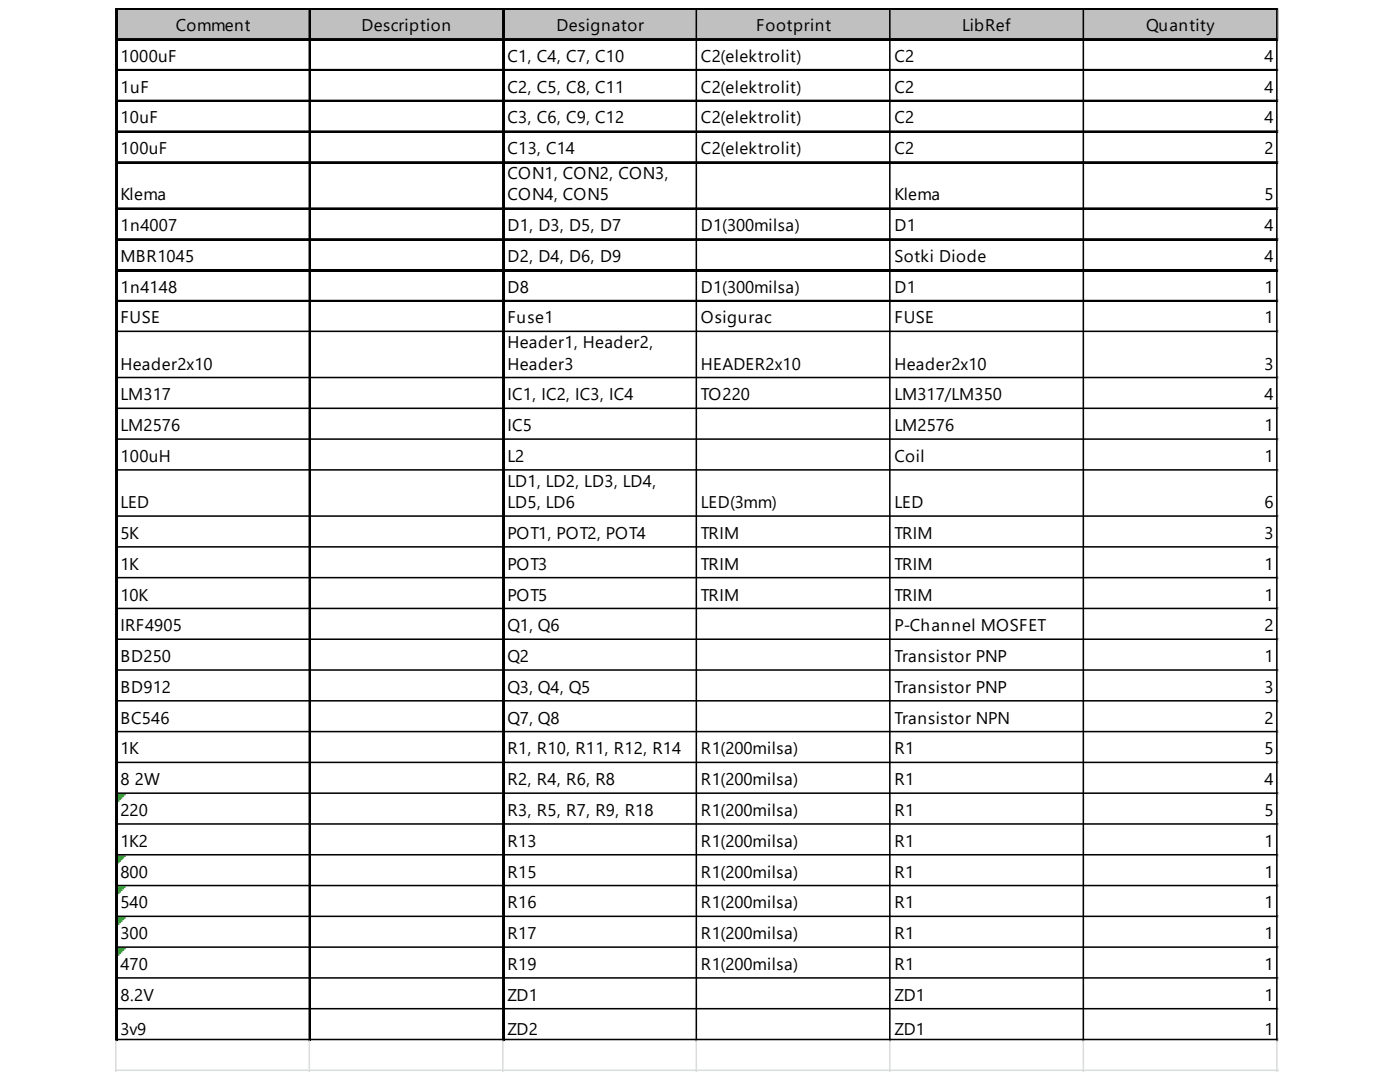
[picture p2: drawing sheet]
<svg xmlns="http://www.w3.org/2000/svg" width="279mm" height="216mm" viewBox="0 0 279 216" stroke-linecap="round" stroke-linejoin="round" font-family="sans-serif">
<defs><g id="words">
<g font-size="3.4">
<text x="35.1" y="6.2">Comment</text>
<text x="72.1" y="6.2">Description</text>
<text x="111.1" y="6.2">Designator</text>
<text x="150.9" y="6.2">Footprint</text>
<text x="192" y="6.2">LibRef</text>
<text x="228.8" y="6.2">Quantity</text>
<text x="24" y="12.3">1000uF</text>
<text x="101.3" y="12.3">C1, C4, C7, C10</text>
<text x="139.9" y="12.3">C2(elektrolit)</text>
<text x="178.5" y="12.3">C2</text>
<text x="252.4" y="12.3">4</text>
<text x="24" y="18.5">1uF</text>
<text x="101.3" y="18.5">C2, C5, C8, C11</text>
<text x="139.9" y="18.5">C2(elektrolit)</text>
<text x="178.5" y="18.5">C2</text>
<text x="252.4" y="18.5">4</text>
<text x="24" y="24.6">10uF</text>
<text x="101.3" y="24.6">C3, C6, C9, C12</text>
<text x="139.9" y="24.6">C2(elektrolit)</text>
<text x="178.5" y="24.6">C2</text>
<text x="252.4" y="24.6">4</text>
<text x="24" y="30.7">100uF</text>
<text x="101.3" y="30.7">C13, C14</text>
<text x="101.3" y="35.7">CON1, CON2, CON3,</text>
<text x="139.9" y="30.7">C2(elektrolit)</text>
<text x="178.5" y="30.7">C2</text>
<text x="252.4" y="30.7">2</text>
<text x="24" y="40">Klema</text>
<text x="101.3" y="40">CON4, CON5</text>
<text x="178.5" y="40">Klema</text>
<text x="252.4" y="40">5</text>
<text x="24" y="46.1">1n4007</text>
<text x="101.3" y="46.1">D1, D3, D5, D7</text>
<text x="139.9" y="46.1">D1(300milsa)</text>
<text x="178.5" y="46.1">D1</text>
<text x="252.4" y="46.1">4</text>
<text x="24" y="52.2">MBR1045</text>
<text x="101.3" y="52.2">D2, D4, D6, D9</text>
<text x="178.5" y="52.2">Sotki Diode</text>
<text x="252.4" y="52.2">4</text>
<text x="24" y="58.4">1n4148</text>
<text x="101.3" y="58.4">D8</text>
<text x="139.9" y="58.4">D1(300milsa)</text>
<text x="178.5" y="58.4">D1</text>
<text x="252.4" y="58.4">1</text>
<text x="24" y="64.5">FUSE</text>
<text x="101.3" y="64.5">Fuse1</text>
<text x="139.9" y="64.5">Osigurac</text>
<text x="178.5" y="64.5">FUSE</text>
<text x="252.4" y="64.5">1</text>
<text x="101.3" y="69.5">Header1, Header2,</text>
<text x="24" y="73.8">Header2x10</text>
<text x="101.3" y="73.8">Header3</text>
<text x="139.9" y="73.8">HEADER2x10</text>
<text x="178.5" y="73.8">Header2x10</text>
<text x="252.4" y="73.8">3</text>
<text x="24" y="79.9">LM317</text>
<text x="101.3" y="79.9">IC1, IC2, IC3, IC4</text>
<text x="139.9" y="79.9">TO220</text>
<text x="178.5" y="79.9">LM317/LM350</text>
<text x="252.4" y="79.9">4</text>
<text x="24" y="86">LM2576</text>
<text x="101.3" y="86">IC5</text>
<text x="178.5" y="86">LM2576</text>
<text x="252.4" y="86">1</text>
<text x="24" y="92.2">100uH</text>
<text x="101.3" y="92.2">L2</text>
<text x="178.5" y="92.2">Coil</text>
<text x="252.4" y="92.2">1</text>
<text x="24" y="101.4">LED</text>
<text x="101.3" y="97.1">LD1, LD2, LD3, LD4,</text>
<text x="101.3" y="101.4">LD5, LD6</text>
<text x="139.9" y="101.4">LED(3mm)</text>
<text x="178.5" y="101.4">LED</text>
<text x="252.4" y="101.4">6</text>
<text x="24" y="107.5">5K</text>
<text x="101.3" y="107.5">POT1, POT2, POT4</text>
<text x="139.9" y="107.5">TRIM</text>
<text x="178.5" y="107.5">TRIM</text>
<text x="252.4" y="107.5">3</text>
<text x="24" y="113.7">1K</text>
<text x="101.3" y="113.7">POT3</text>
<text x="139.9" y="113.7">TRIM</text>
<text x="178.5" y="113.7">TRIM</text>
<text x="252.4" y="113.7">1</text>
<text x="24" y="119.8">10K</text>
<text x="101.3" y="119.8">POT5</text>
<text x="139.9" y="119.8">TRIM</text>
<text x="178.5" y="119.8">TRIM</text>
<text x="252.4" y="119.8">1</text>
<text x="24" y="126">IRF4905</text>
<text x="101.3" y="126">Q1, Q6</text>
<text x="178.5" y="126">P-Channel MOSFET</text>
<text x="252.4" y="126">2</text>
<text x="24" y="132.1">BD250</text>
<text x="101.3" y="132.1">Q2</text>
<text x="178.5" y="132.1">Transistor PNP</text>
<text x="252.4" y="132.1">1</text>
<text x="24" y="138.3">BD912</text>
<text x="101.3" y="138.3">Q3, Q4, Q5</text>
<text x="178.5" y="138.3">Transistor PNP</text>
<text x="252.4" y="138.3">3</text>
<text x="24" y="144.4">BC546</text>
<text x="101.3" y="144.4">Q7, Q8</text>
<text x="178.5" y="144.4">Transistor NPN</text>
<text x="252.4" y="144.4">2</text>
<text x="24" y="150.5">1K</text>
<text x="101.3" y="150.5">R1, R10, R11, R12, R14</text>
<text x="139.9" y="150.5">R1(200milsa)</text>
<text x="178.5" y="150.5">R1</text>
<text x="252.4" y="150.5">5</text>
<text x="24" y="156.7">8 2W</text>
<text x="101.3" y="156.7">R2, R4, R6, R8</text>
<text x="139.9" y="156.7">R1(200milsa)</text>
<text x="178.5" y="156.7">R1</text>
<text x="252.4" y="156.7">4</text>
<text x="24" y="162.8">220</text>
<text x="101.3" y="162.8">R3, R5, R7, R9, R18</text>
<text x="139.9" y="162.8">R1(200milsa)</text>
<text x="178.5" y="162.8">R1</text>
<text x="252.4" y="162.8">5</text>
<text x="24" y="169">1K2</text>
<text x="101.3" y="169">R13</text>
<text x="139.9" y="169">R1(200milsa)</text>
<text x="178.5" y="169">R1</text>
<text x="252.4" y="169">1</text>
<text x="24" y="175.1">800</text>
<text x="101.3" y="175.1">R15</text>
<text x="139.9" y="175.1">R1(200milsa)</text>
<text x="178.5" y="175.1">R1</text>
<text x="252.4" y="175.1">1</text>
<text x="24" y="181.3">540</text>
<text x="101.3" y="181.3">R16</text>
<text x="139.9" y="181.3">R1(200milsa)</text>
<text x="178.5" y="181.3">R1</text>
<text x="252.4" y="181.3">1</text>
<text x="24" y="187.4">300</text>
<text x="101.3" y="187.4">R17</text>
<text x="139.9" y="187.4">R1(200milsa)</text>
<text x="178.5" y="187.4">R1</text>
<text x="252.4" y="187.4">1</text>
<text x="24" y="193.6">470</text>
<text x="101.3" y="193.6">R19</text>
<text x="139.9" y="193.6">R1(200milsa)</text>
<text x="178.5" y="193.6">R1</text>
<text x="252.4" y="193.6">1</text>
<text x="24" y="199.7">8.2V</text>
<text x="101.3" y="199.7">ZD1</text>
<text x="178.5" y="199.7">ZD1</text>
<text x="252.4" y="199.7">1</text>
<text x="24" y="206.5">3v9</text>
<text x="101.3" y="206.5">ZD2</text>
<text x="178.5" y="206.5">ZD1</text>
<text x="252.4" y="206.5">1</text>
</g>
</g></defs>
<path d="M23.4 1.9h231.7v6.2h-231.7z" fill="#c0c0c0"/>
<g fill="none" stroke="#008000" stroke-width=".31">
<path d="M23.4 158.6h1.5M23.4 158.9h1.2M23.4 159.2h.9M23.4 159.5h.6M23.4 159.8h.3M23.4 170.9h1.5M23.4 171.2h1.2M23.4 171.5h.9M23.4 171.8h.6M23.4 172.1h.3M23.4 177h1.5M23.4 177.3h1.2"/>
<path d="M23.4 177.6h.9M23.4 177.9h.6M23.4 178.2h.3M23.4 183.2h1.5M23.4 183.5h1.2M23.4 183.8h.9M23.4 184.1h.6M23.4 184.4h.3M23.4 189.3h1.5M23.4 189.6h1.2M23.4 189.9h.9M23.4 190.2h.6"/>
<path d="M23.4 190.5h.3"/>
</g>
<g fill="none" stroke="#000" stroke-width=".31">
<path d="M23.1 1.6v206.1M23.3 1.6v206.1M23.4 1.6h231.7M23.4 1.8h231.7M23.4 7.7h231.7M23.4 7.9h231.7M23.4 13.9h231.7M23.4 14h231.7M61.7 1.9v205.8M61.9 1.9v205.8M100.3 1.9v205.8M100.5 1.9v205.8"/>
<path d="M139 1.9v205.8M177.6 1.9v205.8M216.2 1.9v205.8M254.8 1.9v205.8M23.4 20h231.7M23.4 20.2h231.7M23.4 26.2h231.7M23.4 26.3h231.7M23.4 32.3h231.7M23.4 32.5h231.7M23.4 41.5h231.7M23.4 41.7h231.7"/>
<path d="M23.4 47.7h231.7M23.4 47.8h231.7M23.4 53.8h231.7M23.4 54h231.7M23.4 60h231.7M23.4 60.1h231.7M23.4 66.1h231.7M23.4 75.3h231.7M23.4 81.5h231.7M23.4 87.6h231.7M23.4 93.8h231.7M23.4 103h231.7"/>
<path d="M23.4 109.1h231.7M23.4 115.3h231.7M23.4 121.4h231.7M23.4 127.6h231.7M23.4 133.7h231.7M23.4 139.8h231.7M23.4 146h231.7M23.4 152.1h231.7M23.4 158.3h231.7M23.4 164.4h231.7M23.4 170.6h231.7M23.4 176.7h231.7"/>
<path d="M23.4 182.8h231.7M23.4 189h231.7M23.4 195.1h231.7M23.4 201.3h231.7M23.4 207.4h231.7"/>
</g>
<path d="M255.1 1.6h.1M23.1 207.7v6.2M61.7 207.7v6.2M100.3 207.7v6.2M139 207.7v6.2M177.6 207.7v6.2M216.2 207.7v6.2M254.8 207.7v6.2" fill="none" stroke="#dadcdd" stroke-width=".31"/>
<path d="M255.1 1.6l.1 .3z" fill="#dadcdd"/>
<path d="M255.1 7.7h.1" fill="none" stroke="#dadcdd" stroke-width=".31"/>
<path d="M255.1 7.7l.1 .4z" fill="#dadcdd"/>
<path d="M255.1 13.9h.1" fill="none" stroke="#dadcdd" stroke-width=".31"/>
<path d="M255.1 13.9l.1 .3z" fill="#dadcdd"/>
<path d="M255.1 20h.1" fill="none" stroke="#dadcdd" stroke-width=".31"/>
<path d="M255.1 20l.1 .3z" fill="#dadcdd"/>
<path d="M255.1 26.2h.1" fill="none" stroke="#dadcdd" stroke-width=".31"/>
<path d="M255.1 26.2l.1 .3z" fill="#dadcdd"/>
<path d="M255.1 32.3h.1" fill="none" stroke="#dadcdd" stroke-width=".31"/>
<path d="M255.1 32.3l.1 .3z" fill="#dadcdd"/>
<path d="M255.1 41.5h.1" fill="none" stroke="#dadcdd" stroke-width=".31"/>
<path d="M255.1 41.5l.1 .3z" fill="#dadcdd"/>
<path d="M255.1 47.7h.1" fill="none" stroke="#dadcdd" stroke-width=".31"/>
<path d="M255.1 47.7l.1 .3z" fill="#dadcdd"/>
<path d="M255.1 53.8h.1" fill="none" stroke="#dadcdd" stroke-width=".31"/>
<path d="M255.1 53.8l.1 .3z" fill="#dadcdd"/>
<path d="M255.1 60h.1" fill="none" stroke="#dadcdd" stroke-width=".31"/>
<path d="M255.1 60l.1 .3z" fill="#dadcdd"/>
<path d="M255.1 66.1h.1" fill="none" stroke="#dadcdd" stroke-width=".31"/>
<path d="M255.1 66.1l.1 .3z" fill="#dadcdd"/>
<path d="M255.1 75.3h.1" fill="none" stroke="#dadcdd" stroke-width=".31"/>
<path d="M255.1 75.3l.1 .3z" fill="#dadcdd"/>
<path d="M255.1 81.5h.1" fill="none" stroke="#dadcdd" stroke-width=".31"/>
<path d="M255.1 81.5l.1 .3z" fill="#dadcdd"/>
<path d="M255.1 87.6h.1" fill="none" stroke="#dadcdd" stroke-width=".31"/>
<path d="M255.1 87.6l.1 .3z" fill="#dadcdd"/>
<path d="M255.1 93.8h.1" fill="none" stroke="#dadcdd" stroke-width=".31"/>
<path d="M255.1 93.8l.1 .3z" fill="#dadcdd"/>
<path d="M255.1 103h.1" fill="none" stroke="#dadcdd" stroke-width=".31"/>
<path d="M255.1 103l.1 .3z" fill="#dadcdd"/>
<path d="M255.1 109.1h.1" fill="none" stroke="#dadcdd" stroke-width=".31"/>
<path d="M255.1 109.1l.1 .3z" fill="#dadcdd"/>
<path d="M255.1 115.3h.1" fill="none" stroke="#dadcdd" stroke-width=".31"/>
<path d="M255.1 115.3l.1 .3z" fill="#dadcdd"/>
<path d="M255.1 121.4h.1" fill="none" stroke="#dadcdd" stroke-width=".31"/>
<path d="M255.1 121.4l.1 .3z" fill="#dadcdd"/>
<path d="M255.1 127.6h.1" fill="none" stroke="#dadcdd" stroke-width=".31"/>
<path d="M255.1 127.6l.1 .3z" fill="#dadcdd"/>
<path d="M255.1 133.7h.1" fill="none" stroke="#dadcdd" stroke-width=".31"/>
<path d="M255.1 133.7l.1 .3z" fill="#dadcdd"/>
<path d="M255.1 139.8h.1" fill="none" stroke="#dadcdd" stroke-width=".31"/>
<path d="M255.1 139.8l.1 .3z" fill="#dadcdd"/>
<path d="M255.1 146h.1" fill="none" stroke="#dadcdd" stroke-width=".31"/>
<path d="M255.1 146l.1 .3z" fill="#dadcdd"/>
<path d="M255.1 152.1h.1" fill="none" stroke="#dadcdd" stroke-width=".31"/>
<path d="M255.1 152.1l.1 .3z" fill="#dadcdd"/>
<path d="M255.1 158.3h.1" fill="none" stroke="#dadcdd" stroke-width=".31"/>
<path d="M255.1 158.3l.1 .3z" fill="#dadcdd"/>
<path d="M255.1 164.4h.1" fill="none" stroke="#dadcdd" stroke-width=".31"/>
<path d="M255.1 164.4l.1 .3z" fill="#dadcdd"/>
<path d="M255.1 170.6h.1" fill="none" stroke="#dadcdd" stroke-width=".31"/>
<path d="M255.1 170.6l.1 .3z" fill="#dadcdd"/>
<path d="M255.1 176.7h.1" fill="none" stroke="#dadcdd" stroke-width=".31"/>
<path d="M255.1 176.7l.1 .3z" fill="#dadcdd"/>
<path d="M255.1 182.8h.1" fill="none" stroke="#dadcdd" stroke-width=".31"/>
<path d="M255.1 182.8l.1 .4z" fill="#dadcdd"/>
<path d="M255.1 189h.1" fill="none" stroke="#dadcdd" stroke-width=".31"/>
<path d="M255.1 189l.1 .3z" fill="#dadcdd"/>
<path d="M255.1 195.1h.1" fill="none" stroke="#dadcdd" stroke-width=".31"/>
<path d="M255.1 195.1l.1 .3z" fill="#dadcdd"/>
<path d="M255.1 201.3h.1" fill="none" stroke="#dadcdd" stroke-width=".31"/>
<path d="M255.1 201.3l.1 .3z" fill="#dadcdd"/>
<path d="M255.1 207.4h.1" fill="none" stroke="#dadcdd" stroke-width=".31"/>
<path d="M255.1 207.4l.1 .3z" fill="#dadcdd"/>
<path d="M23.1 213.6h232.1" fill="none" stroke="#dadcdd" stroke-width=".31"/>
<use href="#words"/>
</svg>
